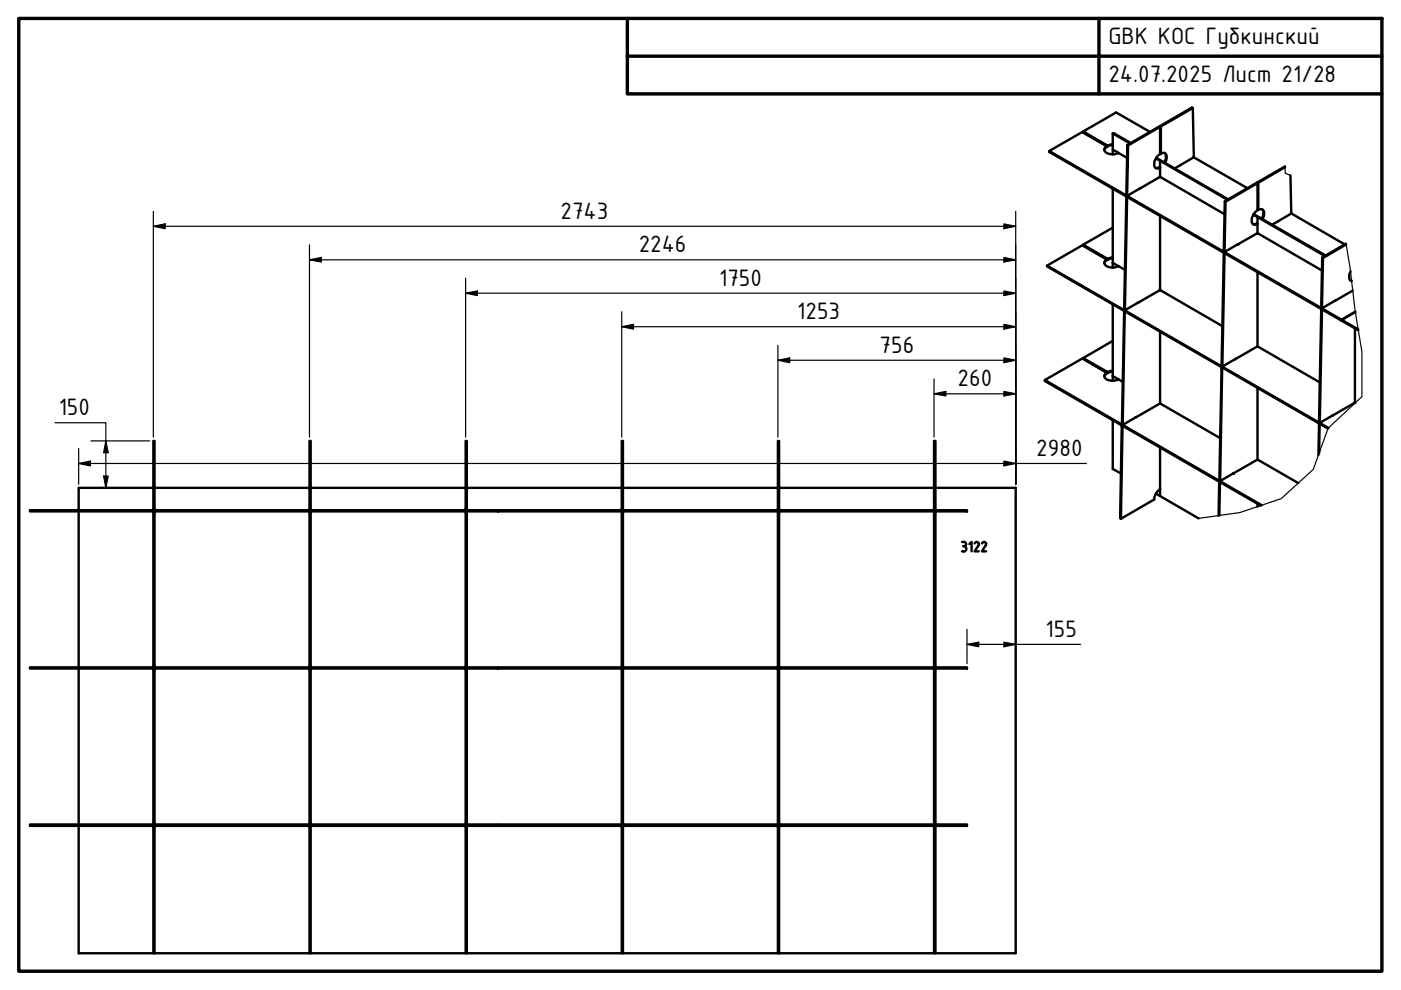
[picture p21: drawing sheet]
<svg xmlns="http://www.w3.org/2000/svg" width="297mm" height="210mm" viewBox="0 0 297 210" stroke-linecap="round" stroke-linejoin="round" font-family="sans-serif">
<defs><g id="words">
<g font-size="5.4">
<text x="235" y="9.4">GBK КОС Губкинский</text>
<text x="235" y="17.4">24.07.2025 Лист 21/28</text>
<text x="118.8" y="46.4">2743</text>
<text x="135.4" y="53.5">2246</text>
<text x="152.5" y="60.6">1750</text>
<text x="169" y="67.7">1253</text>
<text x="186.5" y="74.8">756</text>
<text x="203" y="81.9">260</text>
<text x="12.4" y="88">150</text>
<text x="219.7" y="96.7">2980</text>
<text x="221.7" y="135.1">155</text>
</g>
</g></defs>
<!-- layer: Visible (ISO) -->
<g fill="none" stroke="#000" stroke-width=".51">
<path d="M222.5 32v.2l61.9 35.8M229.7 27.9v.2l5.1 2.9v-.1M234.7 31l-.6 .8M234.7 31a.81 .81 0 0 0-.5 .9 .81 .81 0 0 0 .7 .7l1 .1 1.3-.3M234.7 31l-5.3-3-6.9 4 61.9 35.8M235.9 28.3v3.4l1.3 .7M235.9 28.3l.2-.1 3.6 2.1M235.9 30.6l-1.1 .3M235.9 30.7l-1.1 .3M235.9 28.3l3.7 2.1M235.9 31.7v1M235.9 40v16.7"/>
<path d="M237.2 32.4l1.7 1.1M239 30.7l6.8-3.9 .2 .1v-.2l6.7-3.9 .2 .1 .2 10.3-.1 .2-2.8 1.6M239.2 30.8l6.8-3.9v5.8a2.14 2.14 0 0 0-1 2.9 .78 .78 0 0 0 1 0M241.7 40l4.1-2.4h.3l13.5 7.8M241.9 39.8l-2.8 1.7M243.8 28l-7.2-4.2-6.9 4.1 5.1 3M245.1 33.6l.9 .5M245.2 33.5l15.2 8.8M245.8 35.4l-.8 .2M245.8 35.4l.2 .2M246 34.1v1.5l-.2-.2M246 34.1l14.2 8.2"/>
<path d="M246 35.6v2M246.1 26.8v5.8l-.1-.1M246.1 32.6a.83 .83 0 0 1 1.1 0 .83 .83 0 0 1 .2 1l-.4 .9M246.9 32.4l.3 .5v.6l-.4 .9M250.4 34.9l-1.4 .8M252.9 22.9l-6.8 3.9-.1-.1M253.1 33.3l11.4 6.6M266.8 38.7v5.8l-.2-.1M272.5 35.3l-5.9 3.4v.1l-.2-.1-6.7 4-.2 10.5M272.5 35.4l-5.7 3.3h-.2M273.6 37.2l.2 7.9-.2 .3-2.7 1.6M229.7 51.9l5.1 3v.2"/>
<path d="M234.7 55a.81 .81 0 0 0-.5 .9 .81 .81 0 0 0 .7 .7l1.2 .1 1.1-.3M234.7 55l-5.2-3-7.5 4.3M234.7 55l-.6 .8M235.9 55.7l1.3 .7M235.9 54.8l-1.1 .3M235.9 48.3l-6.2 3.6v.2l5.1 3M235.9 54.6l-1.1 .3M237.2 56.4l1.3 .8M238.8 41.3l.3 .2zM238.8 41.3l.2-10.6 .2 .1-.2 10.6M238.8 41.8l-.5 23.7M238.8 41.7l.2 .2"/>
<path d="M239 41.9l-.5 23.7M239 41.8v.1M246 45.8v15.8M259.5 53.2l.3 .2zM259.5 53.7l-.5 23.8M259.5 53.7l.1 .1M259.5 53.6v.1M259.6 53.8l-.4 23.8M259.7 42.7l.1 .1-.2 10.5M259.7 53.7l-.1 .1M259.8 42.8l6.8-4v5.8a2.2 2.2 0 0 0-1 2.9l.6 .1 .4-.1M262.3 51.9l4.2-2.4h.2l13.5 7.8"/>
<path d="M262.5 51.8l-2.7 1.6M265.7 45.5l.9 .5M265.8 45.4l15.3 8.8M266.4 47.4l.2 .1v-1.5l14.3 8.3M266.4 47.4l-.8 .1M266.4 47.4l.2 .1M266.6 47.5v2M266.6 57.7v15.8M266.8 44.5a.83 .83 0 0 1 1 .1 .83 .83 0 0 1 .2 1l-.3 .9M267.6 44.4l.2 .4v.6l-.3 1M271 46.9l-1.3 .7M273.7 45.2l11.4 6.6"/>
<path d="M280.5 54.7l-.2-.1-.2 10.5M285.4 51.7l-5.1 2.9M285.4 51.8l-4.9 2.9-.2 10.5M286.3 59.5h.3M286.3 57.5l-.3 1.1a.86 .86 0 0 0 .6 1M229.7 75.9l5.1 3v.2M234.1 79.8l.6-.8-5.2-3-8 4.6M234.7 79a.84 .84 0 0 0-.5 1 .84 .84 0 0 0 .9 .6l1 .1 1.1-.3M235.9 79.7l1.3 .7M235.9 78.8l-1.1 .3M235.9 72.3l-6.2 3.6v.2l5.1 3M235.9 78.6l-1.1 .3"/>
<path d="M235.9 64.5v16.2M238.3 66.1l-.4 23.7M238.4 66l.1 .2M238.5 66.2l-.5 23.7M238.5 65.6l-.2-.1 .3 .2M238.5 65.6l.1 .1M238.5 66.1v.1M241.2 64.2l4.6-2.6h.3l13.1 7.5M241.4 64.1l-2.8 1.6M246 70.3v15.3M259 78l-.5 23.7M259 77.5l.1 .1"/>
<path d="M259 77.5l.3 .2M259 78l.1 .1M259 77.9v.1M259.1 78.1l-.4 23.8M259.2 77.6l.1 .1M259.2 78l-.1 .1M261.9 76.2l4.6-2.7h.2l13.1 7.6M262 76.1l-2.7 1.6M280.1 65.7l-.4 23.7M280.2 65.5l.1 .3M280.3 65.2l-.2-.1 .3 .2M280.3 65.8l-.5 23.7"/>
<path d="M280.3 65.2l.1 .1M280.3 65.6v.2M283.2 63.7l-2.8 1.6M286.8 61.6l-3.8 2.2M287.3 69.6v15.8M287.4 66.1l-3 1.7 .1 .2M287.4 66.1l-2.9 1.7M288 69.8l-3.5-2v.2l3.5 2M235.9 89.1v10.3l1.8 1M237.2 80.4l.8 .6M237.8 90.4l-.3 19.5 .2 .1M237.9 90.2l-.1 .2 .2 .1"/>
<path d="M238 90.5l-.3 19.5 7-4.1 .4-1.2 .9-1M238 89.9l-.1-.1 .3 .2M238 89.9l.2 .1M238.1 90.4l-.1 .1M240.7 88.5l5.1-2.9h.3l12.6 7.3M240.9 88.4l-2.7 1.6M246 94.9v8.8M266.6 82.3v15.2M279.7 89.9l-.2 6.6M279.7 89.9l.1 .2M279.7 89.8v.1M279.8 90.1l-.1 5.9"/>
<path d="M279.8 89.5l-.1-.1 .3 .2M279.8 89.5l.2 .1M279.9 89.9l-.1 .2M281.6 90.7l-59.6-34.4v.2l59.6 34.4M282.7 88l-2.7 1.6M287.3 85.4l-4.8 2.7M6.3 108.2h99.4v.2h-99.4zM16.7 108.4v33.1M32.5 103.4h-15.8v4.8M32.5 107.9h.3v.2h-.3zM32.5 107.9v-14.4h.3v14.4M32.5 108.1v.1"/>
<path d="M32.5 108.4v.1M32.5 108.7v32.6M32.8 108.7h-.3v-.2h.3v33l-.3-.1v-.1h.3M32.8 103.4h32.8M32.8 108.1v.1M65.6 107.9h.3v.2h-.3zM65.6 107.9v-14.4h.3v14.4M65.6 108.1v.1M65.6 108.4v.1M65.6 108.7v32.6M65.9 108.7h-.3v-.2h.3v33l-.3-.1v-.1h.3M65.9 103.4h32.8"/>
<path d="M65.9 108.1v.1M98.7 107.9h.3v.2h-.3zM98.7 107.9v-14.4h.3v14.4M98.7 108.1v.1M98.7 108.4v.1M98.7 108.7v32.6M99 108.7h-.3v-.2h.3v33l-.3-.1v-.1h.3M99 103.4h32.8M99 108.1v.1M105.7 108.2h99.3v.2h-99.3zM131.8 107.9h.3v.2h-.3zM131.8 107.9v-14.4h.3v14.4"/>
<path d="M131.8 108.1v.1M131.8 108.4v.1M131.8 108.7v32.6M132.1 108.7h-.3v-.2h.3v33l-.3-.1v-.1h.3M132.1 103.4h32.8M132.1 108.1v.1M164.9 107.9h.3v.2h-.3zM164.9 107.9v-14.4h.3v14.4M164.9 108.1v.1M164.9 108.4v.1M164.9 108.7v32.6M165.2 108.7h-.3v-.2h.3v33l-.3-.1v-.1h.3"/>
<path d="M165.2 103.4h32.8M165.2 108.1v.1M198 107.9h.3v.2h-.3zM198 107.9v-14.4h.3v14.4M198 108.1v.1M198 108.4v.1M198 108.7v32.6M198.3 108.7h-.3v-.2h.3v33l-.3-.1v-.1h.3M198.3 103.4h17v98.7h-17M198.3 108.1v.1M204 116.9h.3M204 114.9h.4"/>
<path d="M204.2 115.8h.1M204.3 115.8a.57 .57 0 0 1 .6 .6 .57 .57 0 0 1-.6 .5M204.4 114.9a.44 .44 0 0 1 .5 .5 .44 .44 0 0 1-.5 .4M205.5 115.3l.5-.4v2M206.6 115.2l.5-.3 .4 .3M207.4 115.7l-.8 1.2h.9M207.6 115.2l-.2 .5M208.2 115.2l.4-.3 .5 .3M209.1 115.2l-.1 .3-.8 1.4h.9M245.1 104.7l.9 .5M246 103.7v1.5l8.1 4.7M258.5 102.3l-.1 7"/>
<path d="M258.5 102.3l.2 .1M258.5 101.7l.3 .2M258.5 101.7l.2 .2M258.6 102.2l-.1 .1M258.7 102.4l-.2 6.9M258.7 101.9h.1M258.7 102.2v.2M261.4 100.4l5.1-2.9h.2l8.6 4.9M261.6 100.3l-2.8 1.6M266.6 106.8v.6M267.5 107.1l-46-26.5v.2l45.8 26.4M6.3 141.5h99.4v.2h-99.4z"/>
<path d="M16.7 141.7v33.1M32.5 141.4v.1M32.5 141.7v.1M32.5 142v32.6M32.8 141.8h-.3v.2h.3M32.8 141.7v33.1h-.3v-.2h.3M65.6 141.4v.1M65.6 141.7v.1M65.6 142v32.6M65.9 141.8h-.3v.2h.3M65.9 141.7v33.1h-.3v-.2h.3M98.7 141.4v.1"/>
<path d="M98.7 141.7v.1M98.7 142v32.6M99 141.8h-.3v.2h.3M99 141.7v33.1h-.3v-.2h.3M105.7 141.5h99.3v.2h-99.3zM131.8 141.4v.1M131.8 141.7v.1M131.8 142v32.6M132.1 141.8h-.3v.2h.3M132.1 141.7v33.1h-.3v-.2h.3M164.9 141.4v.1M164.9 141.7v.1"/>
<path d="M164.9 142v32.6M165.2 141.8h-.3v.2h.3M165.2 141.7v33.1h-.3v-.2h.3M198 141.4v.1M198 141.7v.1M198 142v32.6M198.3 141.8h-.3v.2h.3M198.3 141.7v33.1h-.3v-.2h.3M6.3 174.8h99.4v.3h-99.4zM16.7 175.1v27h15.8M32.5 175.3v26.8h.3M32.8 175.3h-.3v-.2h.3v27"/>
<path d="M65.6 175.3v26.8h.3M65.9 175.3h-.3v-.2h.3v27M98.7 175.3v26.8h.3M99 175.3h-.3v-.2h.3v27M105.7 174.8h99.3v.3h-99.3zM131.8 175.3v26.8h.3M132.1 175.3h-.3v-.2h.3v27M164.9 175.3v26.8h.3M165.2 175.3h-.3v-.2h.3v27M198 175.3v26.8h.3M198.3 175.3h-.3v-.2h.3v27M32.8 202.1h32.8"/>
<path d="M65.9 202.1h32.8M99 202.1h32.8M132.1 202.1h32.8M165.2 202.1h32.8"/>
</g>
<g fill="#000">
<circle cx="262.3" cy="51.9" r=".25"/>
<circle cx="261.4" cy="100.4" r=".25"/>
<circle cx="32.5" cy="174.8" r=".25"/>
<circle cx="32.5" cy="175.1" r=".25"/>
<circle cx="32.8" cy="175.1" r=".25"/>
<circle cx="32.8" cy="174.8" r=".25"/>
<circle cx="65.6" cy="174.8" r=".25"/>
<circle cx="65.6" cy="175.1" r=".25"/>
<circle cx="65.9" cy="175.1" r=".25"/>
<circle cx="65.9" cy="174.8" r=".25"/>
<circle cx="98.7" cy="175.1" r=".25"/>
<circle cx="98.7" cy="174.8" r=".25"/>
<circle cx="99" cy="175.1" r=".25"/>
<circle cx="99" cy="174.8" r=".25"/>
<circle cx="131.8" cy="175.1" r=".25"/>
<circle cx="131.8" cy="174.8" r=".25"/>
<circle cx="132.1" cy="174.8" r=".25"/>
<circle cx="132.1" cy="175.1" r=".25"/>
<circle cx="164.9" cy="175.1" r=".25"/>
<circle cx="164.9" cy="174.8" r=".25"/>
<circle cx="165.2" cy="174.8" r=".25"/>
<circle cx="165.2" cy="175.1" r=".25"/>
<circle cx="198" cy="175.1" r=".25"/>
<circle cx="198" cy="174.8" r=".25"/>
<circle cx="198.3" cy="175.1" r=".25"/>
<circle cx="198.3" cy="174.8" r=".25"/>
</g>
<!-- layer: Break Line (ISO) -->
<path d="M272.5 35.3v1.4l1.1 .5M285.4 51.7l1.2 7.8a180 180 0 0 0 2.2 15.1v9.5l-7.2 6.7-3.2 8.7-6.7 6.2-4.4 1.5a25.5 25.5 0 0 1-8.9 2.1l-4.3 .6" fill="none" stroke="#000" stroke-width=".25"/>
<!-- layer: Border (ISO) -->
<path d="M4 3.9h289v202h-289zM133 3.9v16h160M133 11.9h160M233 3.9v16" fill="none" stroke="#000" stroke-width=".72"/>
<!-- layer: Dimension (ISO) -->
<g fill="none" stroke="#000" stroke-width=".25">
<path d="M32.5 48l2.5-.5v1zM32.5 48h182.8M32.5 44.8v47.9M65.6 55.1l2.5-.5v1zM65.6 55.1h149.7M65.6 51.9v40.8M98.7 59v33.7M212.9 54.6l2.4 .5-2.4 .5zM212.9 47.5l2.4 .5-2.4 .5zM215.3 44.8v57.9M98.7 62.2l2.5-.5v1zM98.7 62.2h116.6"/>
<path d="M131.8 69.3l2.5-.5v1zM131.8 69.3h83.5M131.8 66.1v26.6M164.9 76.4l2.5-.5v1zM164.9 76.4h50.4M164.9 73.2v19.5M212.9 75.9l2.4 .5-2.4 .5zM212.9 68.8l2.4 .5-2.4 .5zM212.9 61.7l2.4 .5-2.4 .5zM11.6 89.6h10.8v13.8M16.7 98.3l2.5-.5v1zM16.7 98.3h213.6"/>
<path d="M16.7 95.1v7.6M19.3 93.5h12.4M22.4 93.5l.5 2.5h-.9zM198 83.5l2.5-.5v1zM198 83.5h17.3M198 80.3v12.4M212.9 83l2.4 .5-2.4 .5zM212.9 97.8l2.4 .5-2.4 .5zM22 100.9h.9l-.5 2.5zM205 136.6l2.5-.4v.9zM205 136.6h24.1M205 133.4v7.3"/>
<path d="M212.9 136.2l2.4 .4-2.4 .5z"/>
</g>
<g fill="#000">
<path d="M32.5 48l2.5-.5v1zM65.6 55.1l2.5-.5v1zM212.9 54.6l2.4 .5-2.4 .5zM212.9 47.5l2.4 .5-2.4 .5zM98.7 62.2l2.5-.5v1zM131.8 69.3l2.5-.5v1zM164.9 76.4l2.5-.5v1zM212.9 75.9l2.4 .5-2.4 .5zM212.9 68.8l2.4 .5-2.4 .5zM212.9 61.7l2.4 .5-2.4 .5zM16.7 98.3l2.5-.5v1zM22.4 93.5l.5 2.5h-.9z"/>
<path d="M198 83.5l2.5-.5v1zM212.9 83l2.4 .5-2.4 .5zM212.9 97.8l2.4 .5-2.4 .5zM22 100.9h.9l-.5 2.5zM205 136.6l2.5-.4v.9zM212.9 136.2l2.4 .4-2.4 .5z"/>
</g>
<use href="#words"/>
</svg>
